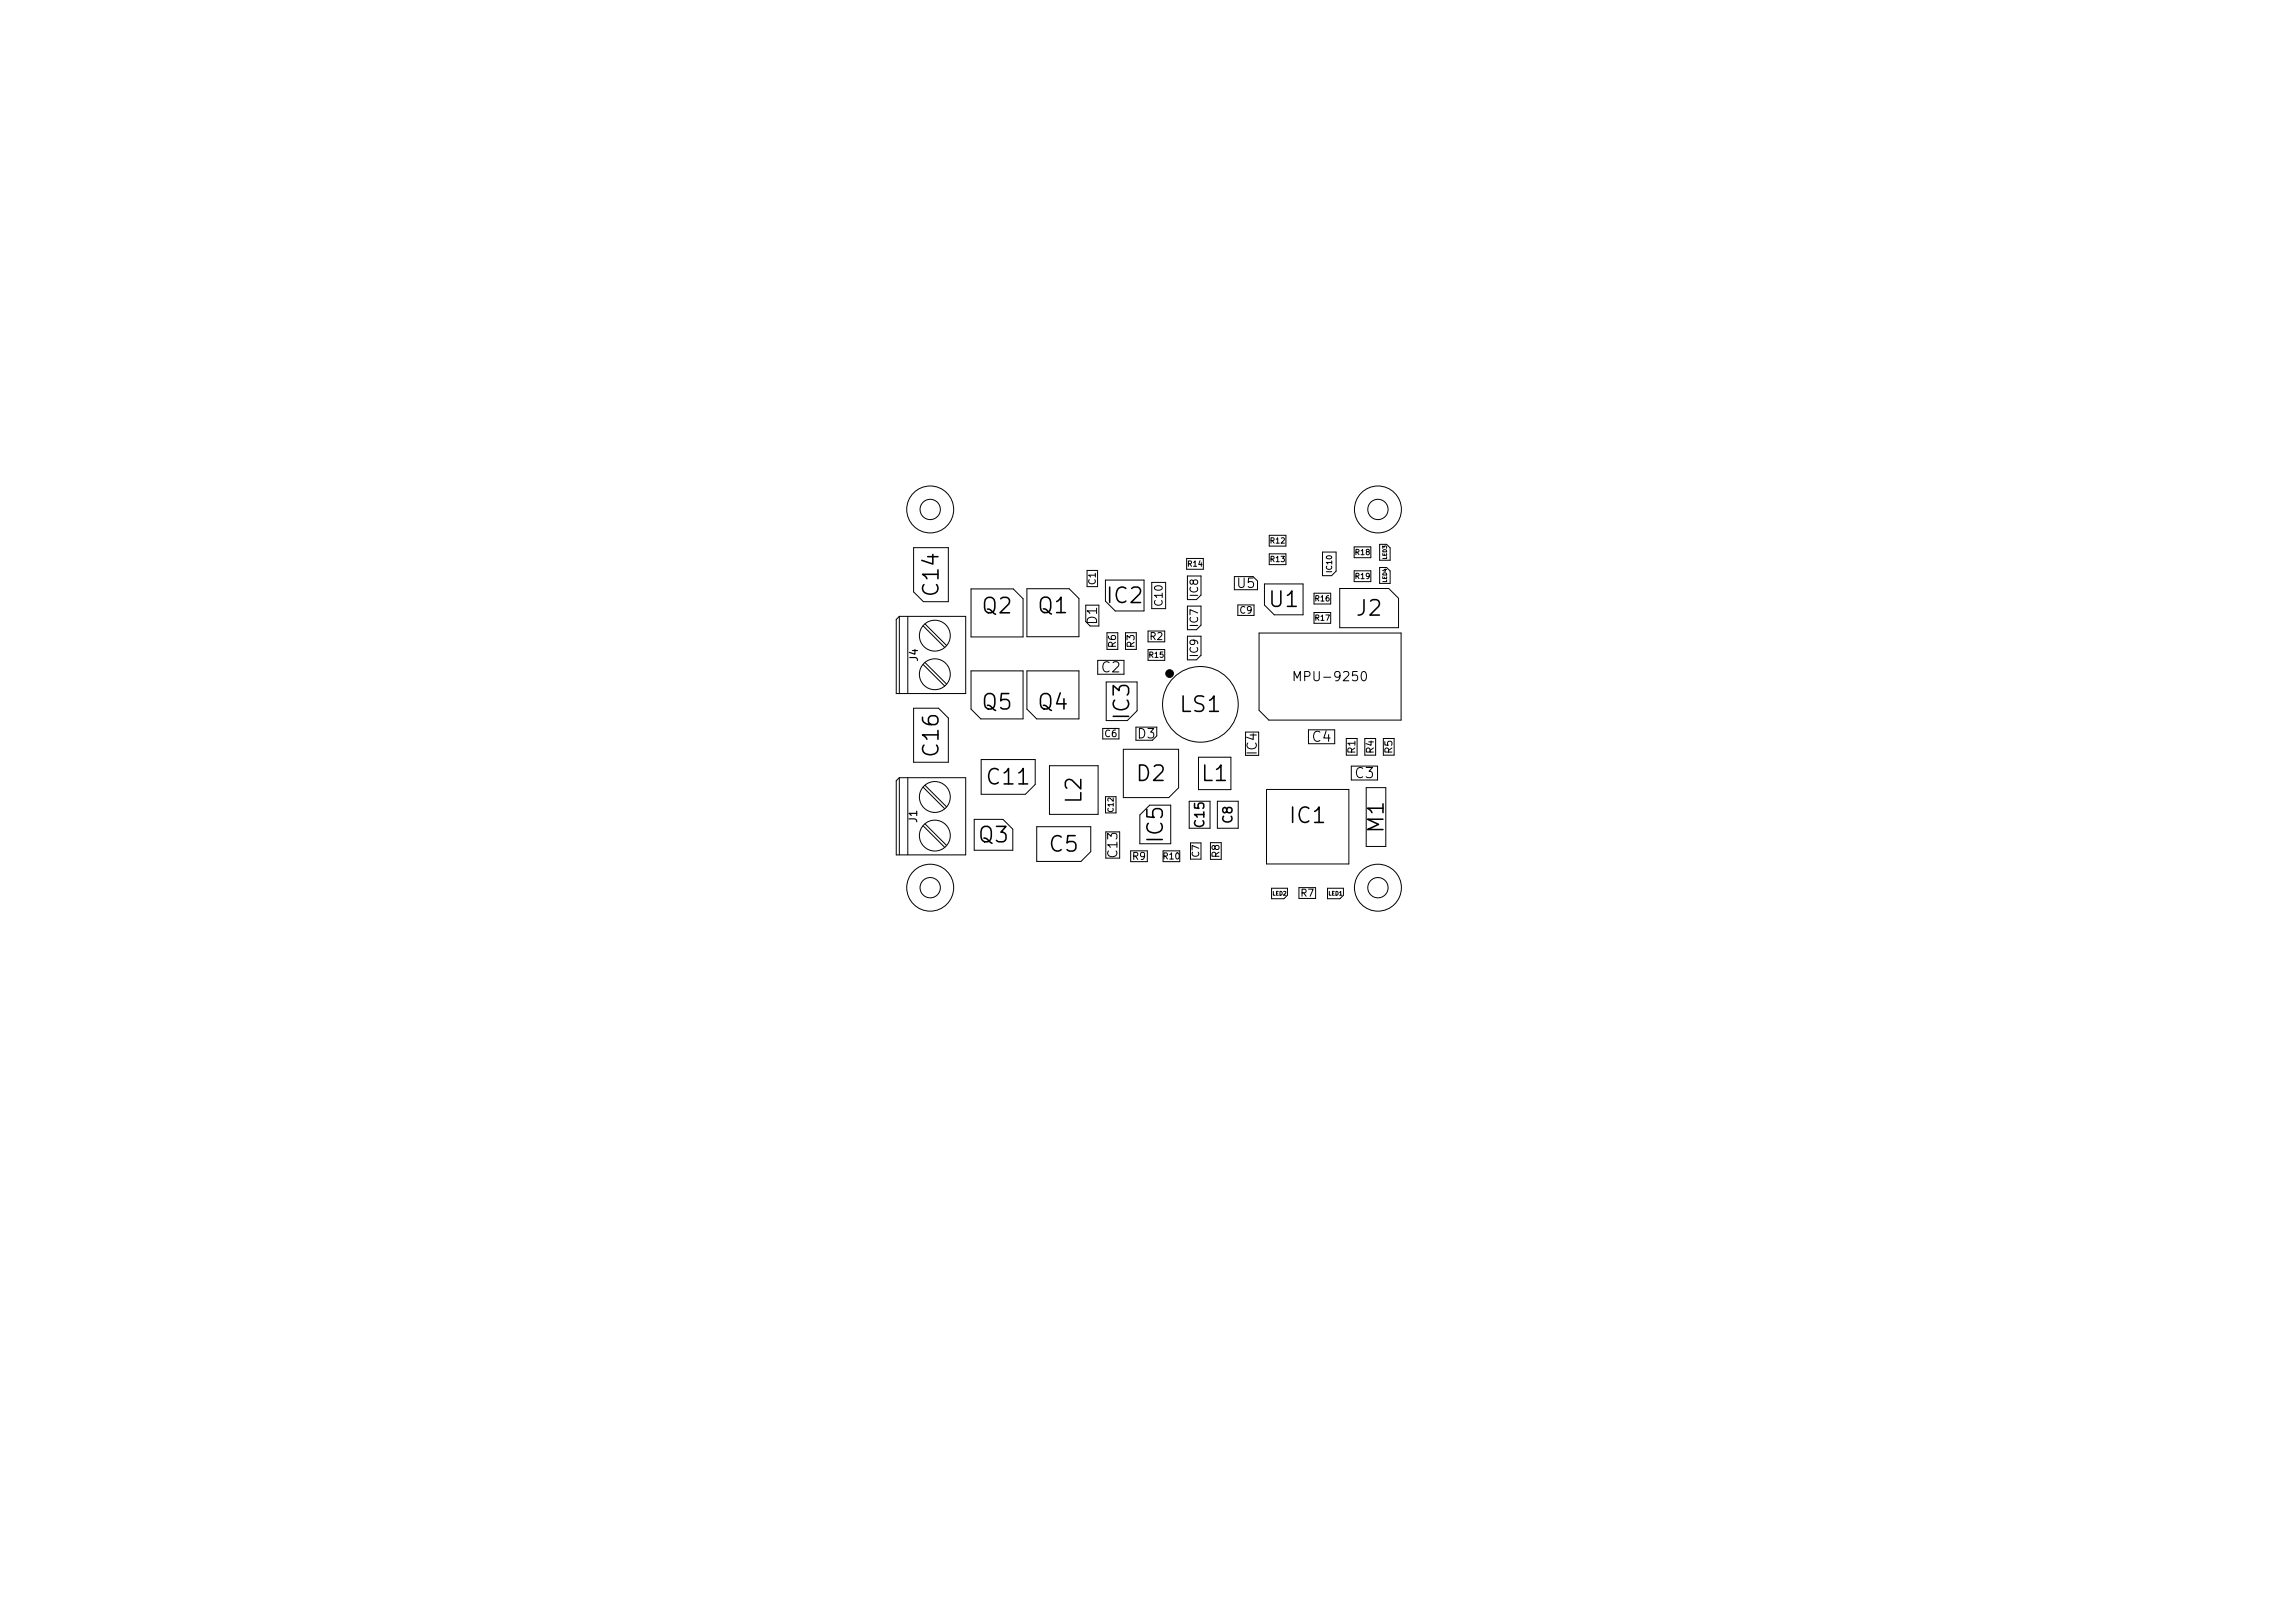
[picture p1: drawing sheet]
<svg xmlns="http://www.w3.org/2000/svg" width="297mm" height="210mm" viewBox="0 0 297 210" stroke-linecap="round" stroke-linejoin="round" font-family="sans-serif">
<defs><g id="words">
<g font-size="2.8">
<text x="121.6" y="77" transform="rotate(-90 121.6 77)">C14</text>
<text x="127.3" y="79.5">Q2</text>
<text x="134.5" y="79.5">Q1</text>
<text x="143.5" y="78.1">IC2</text>
<text x="164.5" y="78.6">U1</text>
<text x="175.8" y="79.8">J2</text>
<text x="127.3" y="91.9">Q5</text>
<text x="134.5" y="91.9">Q4</text>
<text x="146.3" y="93" transform="rotate(-90 146.3 93)">IC3</text>
<text x="152.9" y="92.2">LS1</text>
<text x="121.6" y="97.8" transform="rotate(-90 121.6 97.8)">C16</text>
<text x="128" y="101.6">C11</text>
<text x="147.3" y="101.2">D2</text>
<text x="155.7" y="101.2">L1</text>
<text x="140.1" y="104" transform="rotate(-90 140.1 104)">L2</text>
<text x="167.2" y="106.6">IC1</text>
<text x="179.3" y="107.8" transform="rotate(-90 179.3 107.8)">M1</text>
<text x="126.8" y="109.1">Q3</text>
<text x="136" y="110.3">C5</text>
<text x="150.7" y="109" transform="rotate(-90 150.7 109)">IC5</text>
</g>
<g font-size="1.8">
<text x="142.7" y="87.1">C2</text>
<text x="170" y="96.1">C4</text>
<text x="175.6" y="100.8">C3</text>
</g>
<g font-size="1.7">
<text x="160.3" y="76.2">U5</text>
<text x="142.1" y="80.8" transform="rotate(-90 142.1 80.8)">D1</text>
<text x="168.3" y="88.2">MPU-9250</text>
<text x="147.4" y="95.7">D3</text>
<text x="162.8" y="97.7" transform="rotate(-90 162.8 97.7)">IC4</text>
<text x="156" y="107.1" transform="rotate(-90 156 107.1)">C15</text>
<text x="159.6" y="106.6" transform="rotate(-90 159.6 106.6)">C8</text>
<text x="144.7" y="111" transform="rotate(-90 144.7 111)">C13</text>
</g>
<g font-size="1.4">
<text x="155.2" y="77.2" transform="rotate(-90 155.2 77.2)">IC8</text>
<text x="150.6" y="78.4" transform="rotate(-90 150.6 78.4)">C10</text>
<text x="155.2" y="81.1" transform="rotate(-90 155.2 81.1)">IC7</text>
<text x="118.9" y="85.6" transform="rotate(-90 118.9 85.6)">J4</text>
<text x="155.2" y="85" transform="rotate(-90 155.2 85)">IC9</text>
<text x="118.8" y="106.5" transform="rotate(-90 118.8 106.5)">J1</text>
</g>
<g font-size="1.3">
<text x="144.6" y="83.9" transform="rotate(-90 144.6 83.9)">R6</text>
<text x="147" y="83.9" transform="rotate(-90 147 83.9)">R3</text>
<text x="149" y="82.9">R2</text>
<text x="175.6" y="97.6" transform="rotate(-90 175.6 97.6)">R1</text>
<text x="178" y="97.6" transform="rotate(-90 178 97.6)">R4</text>
<text x="180.4" y="97.6" transform="rotate(-90 180.4 97.6)">R5</text>
<text x="146.7" y="111.4">R9</text>
<text x="158" y="111.1" transform="rotate(-90 158 111.1)">R8</text>
<text x="168.5" y="116.2">R7</text>
</g>
<g font-size="1.2">
<text x="141.9" y="75.7" transform="rotate(-90 141.9 75.7)">C1</text>
<text x="160.6" y="79.5">C9</text>
<text x="143.1" y="95.5">C6</text>
<text x="155.3" y="111" transform="rotate(-90 155.3 111)">C7</text>
</g>
<text font-size="1.1" x="150.7" y="111.3">R10</text>
<g font-size="1">
<text x="164.6" y="70.4">R12</text>
<text x="175.6" y="71.9">R18</text>
<text x="153.9" y="73.4">R14</text>
<text x="164.6" y="72.8">R13</text>
<text x="170.4" y="77.9">R16</text>
<text x="172.6" y="74.1" transform="rotate(-90 172.6 74.1)">IC10</text>
<text x="175.6" y="75">R19</text>
<text x="170.4" y="80.4">R17</text>
<text x="148.9" y="85.2">R15</text>
<text x="144.2" y="105.2" transform="rotate(-90 144.2 105.2)">C12</text>
</g>
<g font-size=".7">
<text x="179.6" y="75.4" transform="rotate(-90 179.6 75.4)">LED4</text>
<text x="179.6" y="72.4" transform="rotate(-90 179.6 72.4)">LED3</text>
<text x="164.9" y="116">LED2</text>
<text x="172.1" y="116">LED1</text>
</g>
</g></defs>
<g fill="none" stroke="#000" stroke-width=".13">
<path d="M116.5 79.8v10M116.5 79.8h8.6v10h-9v-9.6zM117.6 79.8v10M118.4 70.9h4.4v7h-3.2l-1.2-1.2zM125.8 76.3h5.5l1.2 1.3v4.9h-6.7zM133 76.3h5.5l1.3 1.2v5h-6.8zM140.8 76v-2.1h1.4v2.1M143.2 75.1h5M149.2 75.4v3.4M151 75.4v3.4M153.7 72.3h2.2v1.4h-2.2zM153.8 74.6h1.8v2.5l-.6 .6h-1.2z"/>
<path d="M153.8 78.5v3.1h1.2l.6-.6v-2.5M159.9 76.4h3M160.3 79.7h2.2M160.3 78.4h2.2M163.8 78.4v-2.8h5v4h-3.7M164.4 71.7h2.2v1.4h-2.2zM164.4 69.3h2.2v1.4h-2.2zM170.2 79.3h2.2v1.4h-2.2zM170.2 76.8h2.2v1.4h-2.2zM171.3 71.5h1.8v2.5l-.6 .6h-1.2zM173.6 76.2h6.3l1.3 1.3v3.8h-7.6zM175.4 73.9h2.2v1.4h-2.2z"/>
<path d="M175.4 70.8h2.2v1.4h-2.2zM178.7 70.5h.9l.5 .5v1.6h-1.4zM178.7 73.5h.9l.5 .5v1.6h-1.4zM118.4 91.7h3.2l1.2 1.3v5.7h-4.4zM119.6 86.1l2.8 2.8M119.6 81.1l2.8 2.8M119.8 85.8l2.8 2.8M119.8 80.8l2.8 2.8M125.8 86.9h6.7v6.2h-5.4l-1.3-1.2zM127.1 98.4h7v3.2l-1.3 1.3h-5.7zM133 86.9h6.8v6.2h-5.5l-1.3-1.2zM135.9 99.2h6.3v6.3h-6.3z"/>
<path d="M142.2 85.5h3.4M142.2 87.3h3.4M142.9 95.7h2M142.9 94.4h2M143.3 88.3v5M143.4 82v2.1M144.8 82v2.1M145.5 97.1h7.2v5l-1.3 1.2h-5.9zM145.8 82v2.1M147.2 82v2.1M148.7 84.1h2.2v1.4h-2.2zM148.7 81.7h2.2"/>
<path d="M148.7 83.1h2.2M153.8 82.4h1.8v2.5l-.6 .6h-1.2zM155.3 98.1h4.2v4.2h-4.2zM161.3 94.8v3.1M163 94.8v3.1M163.1 82h18.4v11.3h-17.1l-1.3-1.3zM167.6 88.2v-1.2l.4 .8 .4-.8v1.2M169.5 96.3h3.4M169.5 94.5h3.4M174.4 97.8v-2.1h1.4v2.1M175 99.2h3.4M176.4 87.1l.3-.1a.75 .75 0 0 1 0 1.2l-.2-.1-.1-.1-.1-.6z"/>
<path d="M176.8 95.7v2.1M178.2 95.7v2.1M179.2 95.7v2.1M180.6 95.7v2.1M116.5 100.7v10M116.5 100.7h8.6v10h-9v-9.6zM117.6 100.7v10M119.6 107l2.8 2.8M119.6 102l2.8 2.8M119.8 106.7l2.8 2.8M119.8 101.7l2.8 2.8M131.2 107.4l-1.3-1.3h-3.7v4h5"/>
<path d="M134.3 107.1h7v3.2l-1.3 1.3h-5.7zM143.2 103.2v2.1M143.2 107.8v3.4M144.6 103.2v2.1M145 107.8v3.4M146.5 111.6h2.1M146.5 110.2h2.1M150.7 111.6h2.1M150.7 110.2h2.1M151.7 104.3v5M154 103.8h2.8v3.5h-2.8zM154.2 109.2v2.1"/>
<path d="M155.6 109.2v2.1M156.8 109.2v2.1M157.7 103.8h2.7v3.5h-2.7zM158.2 109.2v2.1M164.1 102.3h10.6v9.6h-10.6zM164.7 115.1h2.1v.9l-.5 .4h-1.6zM168.3 115h2.1M168.3 116.4h2.1M172 115.1h2v.9l-.4 .4h-1.6zM175 101h3.4M177 102h2.5v7.7h-2.5z"/>
<circle cx="120.5" cy="66" r="3"/>
<circle cx="120.5" cy="66" r="1.31"/>
<circle cx="178.5" cy="66" r="3"/>
<circle cx="178.5" cy="66" r="1.31"/>
<circle cx="121.1" cy="82.3" r="2"/>
<circle cx="121.1" cy="87.3" r="2"/>
<circle cx="155.5" cy="91.2" r="4.9"/>
<circle cx="120.5" cy="115" r="3"/>
<circle cx="120.5" cy="115" r="1.32"/>
<circle cx="121.1" cy="108.2" r="2"/>
<circle cx="121.1" cy="103.2" r="2"/>
<circle cx="178.5" cy="115" r="3"/>
<circle cx="178.5" cy="115" r="1.32"/>
</g>
<circle cx="151.5" cy="87.3" r=".5" fill="#000" stroke="#000" stroke-width=".13"/>
<use href="#words"/>
</svg>
